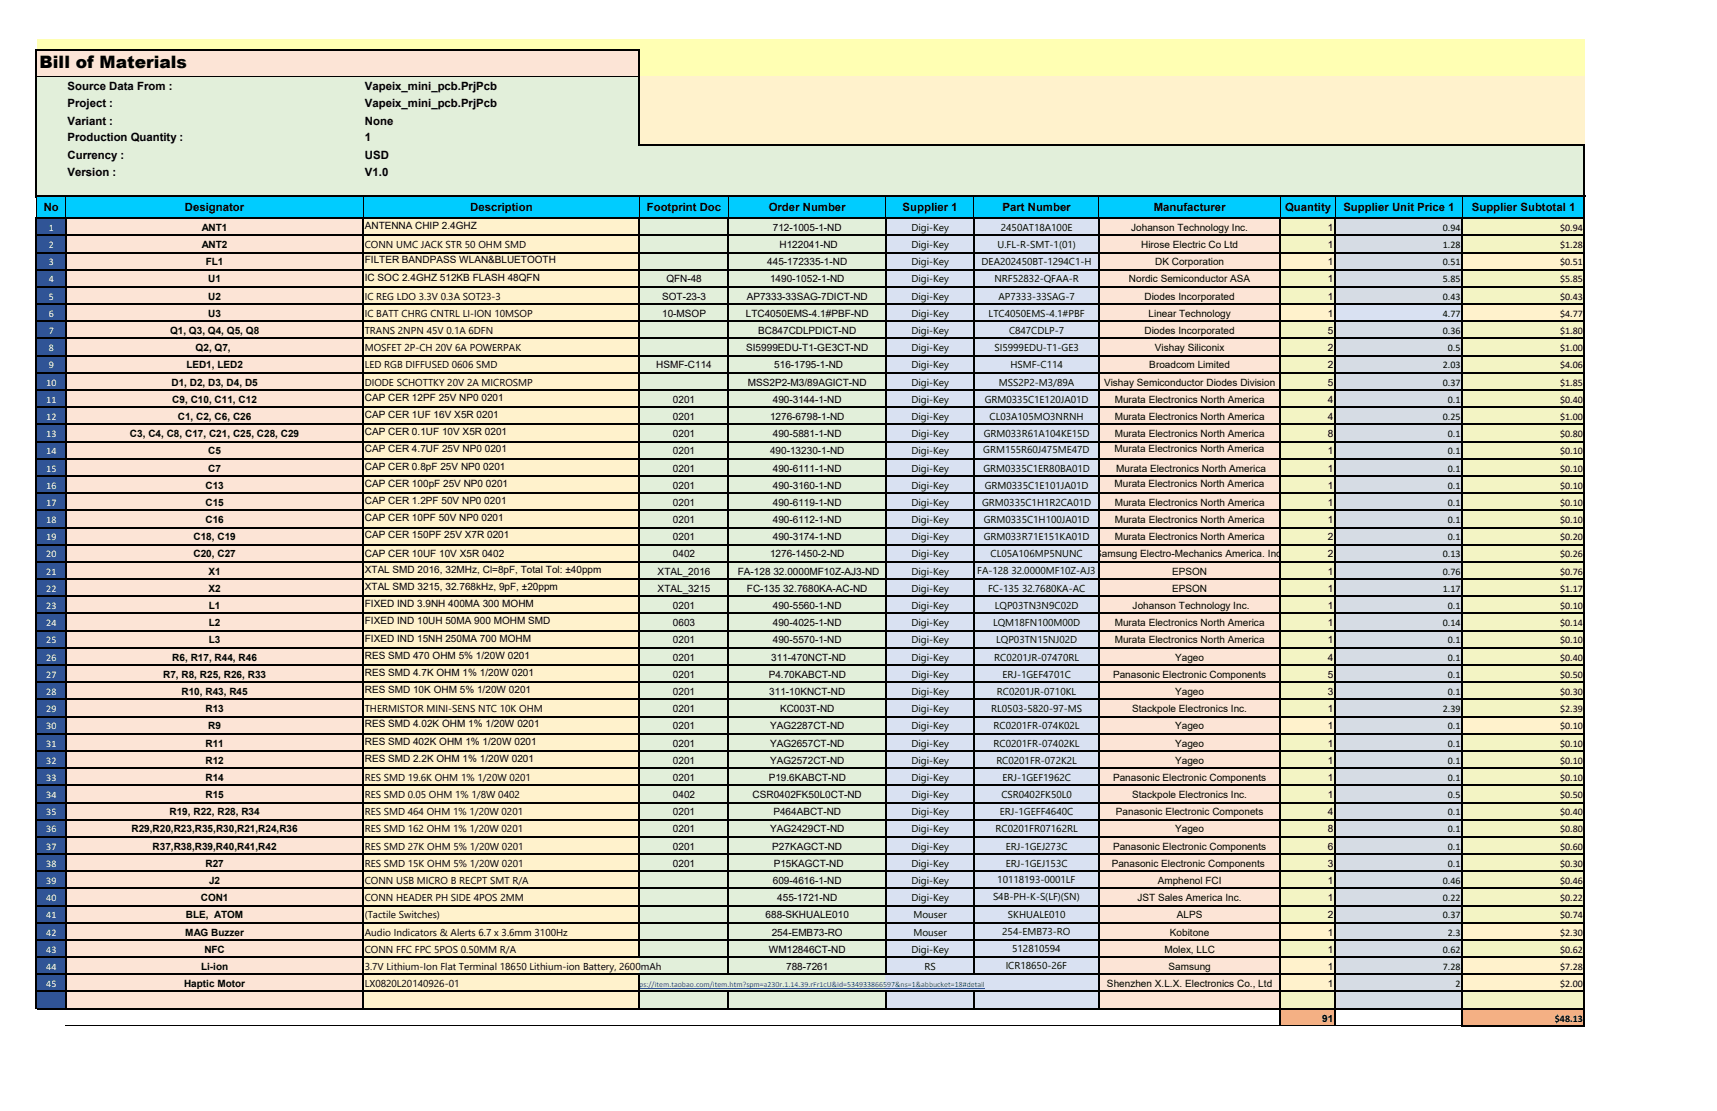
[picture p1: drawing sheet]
<svg xmlns="http://www.w3.org/2000/svg" width="850mm" height="550mm" viewBox="0 0 850 550" stroke-linecap="round" stroke-linejoin="round" font-family="sans-serif">
<defs><g id="words">
<text font-size="8.5" x="20" y="34">Bill of Materials</text>
<g font-size="5.6">
<text x="33" y="45">Source Data From :</text>
<text x="181" y="45">Vapeix_mini_pcb.PrjPcb</text>
<text x="33" y="53">Project :</text>
<text x="181" y="53">Vapeix_mini_pcb.PrjPcb</text>
<text x="33" y="62">Variant :</text>
<text x="181" y="62">None</text>
<text x="33" y="70">Production Quantity :</text>
<text x="181" y="70">1</text>
<text x="33" y="79">Currency :</text>
<text x="181" y="79">USD</text>
<text x="33" y="87">Version :</text>
<text x="181" y="87">V1.0</text>
<text x="22" y="105">No</text>
<text x="92" y="105">Designator</text>
<text x="233" y="105">Description</text>
<text x="320" y="105">Footprint Doc</text>
<text x="381" y="105">Order Number</text>
<text x="447" y="105">Supplier 1</text>
<text x="496" y="105">Part Number</text>
<text x="571" y="105">Manufacturer</text>
<text x="636" y="105">Quantity</text>
<text x="665" y="105">Supplier Unit Price 1</text>
<text x="729" y="105">Supplier Subtotal 1</text>
</g>
<g font-size="5">
<text x="181" y="113">ANTENNA CHIP 2.4GHZ</text>
<text x="100" y="114">ANT1</text>
<text x="383" y="114">712-1005-1-ND</text>
<text x="451" y="114">Digi-Key</text>
<text x="495" y="114">2450AT18A100E</text>
<text x="560" y="114">Johanson Technology Inc.</text>
<text x="657" y="114">1</text>
<text x="714" y="114">0.94</text>
<text x="772" y="114">$0.94</text>
<text x="100" y="123">ANT2</text>
<text x="181" y="123">CONN UMC JACK STR 50 OHM SMD</text>
<text x="386" y="123">H122041-ND</text>
<text x="451" y="123">Digi-Key</text>
<text x="494" y="123">U.FL-R-SMT-1(01)</text>
<text x="565" y="123">Hirose Electric Co Ltd</text>
<text x="657" y="123">1</text>
<text x="714" y="123">1.28</text>
<text x="772" y="123">$1.28</text>
<text x="102" y="131">FL1</text>
<text x="181" y="130">FILTER BANDPASS WLAN&amp;BLUETOOTH</text>
<text x="380" y="131">445-172335-1-ND</text>
<text x="451" y="131">Digi-Key</text>
<text x="486" y="131">DEA202450BT-1294C1-H</text>
<text x="572" y="131">DK Corporation</text>
<text x="657" y="131">1</text>
<text x="714" y="131">0.51</text>
<text x="772" y="131">$0.51</text>
<text x="103" y="140">U1</text>
<text x="181" y="139">IC SOC 2.4GHZ 512KB FLASH 48QFN</text>
<text x="330" y="140">QFN-48</text>
<text x="381" y="140">1490-1052-1-ND</text>
<text x="451" y="140">Digi-Key</text>
<text x="492" y="140">NRF52832-QFAA-R</text>
<text x="559" y="140">Nordic Semiconductor ASA</text>
<text x="657" y="140">1</text>
<text x="714" y="140">5.85</text>
<text x="772" y="140">$5.85</text>
<text x="103" y="148">U2</text>
<text x="181" y="148">IC REG LDO 3.3V 0.3A SOT23-3</text>
<text x="328" y="148">SOT-23-3</text>
<text x="370" y="148">AP7333-33SAG-7DICT-ND</text>
<text x="451" y="148">Digi-Key</text>
<text x="494" y="148">AP7333-33SAG-7</text>
<text x="567" y="148">Diodes Incorporated</text>
<text x="657" y="148">1</text>
<text x="714" y="148">0.43</text>
<text x="772" y="148">$0.43</text>
<text x="103" y="157">U3</text>
<text x="181" y="157">IC BATT CHRG CNTRL LI-ION 10MSOP</text>
<text x="328" y="157">10-MSOP</text>
<text x="369" y="157">LTC4050EMS-4.1#PBF-ND</text>
<text x="451" y="157">Digi-Key</text>
<text x="489" y="157">LTC4050EMS-4.1#PBF</text>
<text x="569" y="157">Linear Technology</text>
<text x="657" y="157">1</text>
<text x="714" y="157">4.77</text>
<text x="772" y="157">$4.77</text>
<text x="84" y="165">Q1, Q3, Q4, Q5, Q8</text>
<text x="181" y="165">TRANS 2NPN 45V 0.1A 6DFN</text>
<text x="375" y="165">BC847CDLPDICT-ND</text>
<text x="451" y="165">Digi-Key</text>
<text x="500" y="165">C847CDLP-7</text>
<text x="567" y="165">Diodes Incorporated</text>
<text x="657" y="165">5</text>
<text x="714" y="165">0.36</text>
<text x="772" y="165">$1.80</text>
<text x="97" y="174">Q2, Q7,</text>
<text x="181" y="174">MOSFET 2P-CH 20V 6A POWERPAK</text>
<text x="369" y="174">SI5999EDU-T1-GE3CT-ND</text>
<text x="451" y="174">Digi-Key</text>
<text x="492" y="174">SI5999EDU-T1-GE3</text>
<text x="572" y="174">Vishay Siliconix</text>
<text x="657" y="174">2</text>
<text x="717" y="174">0.5</text>
<text x="772" y="174">$1.00</text>
<text x="92" y="182">LED1, LED2</text>
<text x="181" y="182">LED RGB DIFFUSED 0606 SMD</text>
<text x="325" y="182">HSMF-C114</text>
<text x="383" y="182">516-1795-1-ND</text>
<text x="451" y="182">Digi-Key</text>
<text x="500" y="182">HSMF-C114</text>
<text x="569" y="182">Broadcom Limited</text>
<text x="657" y="182">2</text>
<text x="714" y="182">2.03</text>
<text x="772" y="182">$4.06</text>
<text x="85" y="191">D1, D2, D3, D4, D5</text>
<text x="181" y="191">DIODE SCHOTTKY 20V 2A MICROSMP</text>
<text x="370" y="191">MSS2P2-M3/89AGICT-ND</text>
<text x="451" y="191">Digi-Key</text>
<text x="495" y="191">MSS2P2-M3/89A</text>
<text x="547" y="191">Vishay Semiconductor Diodes Division</text>
<text x="657" y="191">5</text>
<text x="714" y="191">0.37</text>
<text x="772" y="191">$1.85</text>
<text x="85" y="199">C9, C10, C11, C12</text>
<text x="181" y="198">CAP CER 12PF 25V NP0 0201</text>
<text x="333" y="199">0201</text>
<text x="383" y="199">490-3144-1-ND</text>
<text x="451" y="199">Digi-Key</text>
<text x="487" y="199">GRM0335C1E120JA01D</text>
<text x="552" y="199">Murata Electronics North America</text>
<text x="657" y="199">4</text>
<text x="717" y="199">0.1</text>
<text x="772" y="199">$0.40</text>
<text x="88" y="208">C1, C2, C6, C26</text>
<text x="181" y="207">CAP CER 1UF 16V X5R 0201</text>
<text x="333" y="208">0201</text>
<text x="381" y="208">1276-6798-1-ND</text>
<text x="451" y="208">Digi-Key</text>
<text x="490" y="208">CL03A105MO3NRNH</text>
<text x="552" y="208">Murata Electronics North America</text>
<text x="657" y="208">4</text>
<text x="714" y="208">0.25</text>
<text x="772" y="208">$1.00</text>
<text x="181" y="215">CAP CER 0.1UF 10V X5R 0201</text>
<text x="64" y="216">C3, C4, C8, C17, C21, C25, C28, C29</text>
<text x="333" y="216">0201</text>
<text x="383" y="216">490-5881-1-ND</text>
<text x="451" y="216">Digi-Key</text>
<text x="487" y="216">GRM033R61A104KE15D</text>
<text x="552" y="216">Murata Electronics North America</text>
<text x="657" y="216">8</text>
<text x="717" y="216">0.1</text>
<text x="772" y="216">$0.80</text>
<text x="103" y="225">C5</text>
<text x="181" y="224">CAP CER 4.7UF 25V NP0 0201</text>
<text x="333" y="225">0201</text>
<text x="381" y="225">490-13230-1-ND</text>
<text x="451" y="225">Digi-Key</text>
<text x="487" y="224">GRM155R60J475ME47D</text>
<text x="552" y="224">Murata Electronics North America</text>
<text x="657" y="225">1</text>
<text x="717" y="225">0.1</text>
<text x="772" y="225">$0.10</text>
<text x="103" y="233">C7</text>
<text x="181" y="232">CAP CER 0.8pF 25V NP0 0201</text>
<text x="333" y="233">0201</text>
<text x="383" y="233">490-6111-1-ND</text>
<text x="451" y="233">Digi-Key</text>
<text x="487" y="233">GRM0335C1ER80BA01D</text>
<text x="553" y="233">Murata Electronics North America</text>
<text x="657" y="233">1</text>
<text x="717" y="233">0.1</text>
<text x="772" y="233">$0.10</text>
<text x="102" y="242">C13</text>
<text x="181" y="241">CAP CER 100pF 25V NP0 0201</text>
<text x="333" y="242">0201</text>
<text x="383" y="242">490-3160-1-ND</text>
<text x="451" y="242">Digi-Key</text>
<text x="487" y="242">GRM0335C1E101JA01D</text>
<text x="552" y="241">Murata Electronics North America</text>
<text x="657" y="242">1</text>
<text x="717" y="242">0.1</text>
<text x="772" y="242">$0.10</text>
<text x="102" y="250">C15</text>
<text x="181" y="250">CAP CER 1.2PF 50V NP0 0201</text>
<text x="333" y="250">0201</text>
<text x="383" y="250">490-6119-1-ND</text>
<text x="451" y="250">Digi-Key</text>
<text x="486" y="250">GRM0335C1H1R2CA01D</text>
<text x="552" y="250">Murata Electronics North America</text>
<text x="657" y="250">1</text>
<text x="717" y="250">0.1</text>
<text x="772" y="250">$0.10</text>
<text x="102" y="259">C16</text>
<text x="181" y="258">CAP CER 10PF 50V NP0 0201</text>
<text x="333" y="259">0201</text>
<text x="383" y="259">490-6112-1-ND</text>
<text x="451" y="259">Digi-Key</text>
<text x="487" y="259">GRM0335C1H100JA01D</text>
<text x="552" y="259">Murata Electronics North America</text>
<text x="657" y="259">1</text>
<text x="717" y="259">0.1</text>
<text x="772" y="259">$0.10</text>
<text x="96" y="267">C18, C19</text>
<text x="181" y="267">CAP CER 150PF 25V X7R 0201</text>
<text x="333" y="267">0201</text>
<text x="383" y="267">490-3174-1-ND</text>
<text x="451" y="267">Digi-Key</text>
<text x="487" y="267">GRM033R71E151KA01D</text>
<text x="552" y="267">Murata Electronics North America</text>
<text x="657" y="267">2</text>
<text x="717" y="267">0.1</text>
<text x="772" y="267">$0.20</text>
<text x="96" y="276">C20, C27</text>
<text x="181" y="276">CAP CER 10UF 10V X5R 0402</text>
<text x="333" y="276">0402</text>
<text x="381" y="276">1276-1450-2-ND</text>
<text x="451" y="276">Digi-Key</text>
<text x="490" y="276">CL05A106MP5NUNC</text>
<text x="542" y="276">Samsung Electro-Mechanics America. Inc.</text>
<text x="657" y="276">2</text>
<text x="714" y="276">0.13</text>
<text x="772" y="276">$0.26</text>
<text x="103" y="284">X1</text>
<text x="181" y="284">XTAL SMD 2016, 32MHz, Cl=8pF, Total Tol: ±40ppm</text>
<text x="326" y="284">XTAL_2016</text>
<text x="365" y="284">FA-128 32.0000MF10Z-AJ3-ND</text>
<text x="451" y="284">Digi-Key</text>
<text x="484" y="284">FA-128 32.0000MF10Z-AJ3</text>
<text x="580" y="284">EPSON</text>
<text x="657" y="284">1</text>
<text x="714" y="284">0.76</text>
<text x="772" y="284">$0.76</text>
<text x="103" y="293">X2</text>
<text x="181" y="292">XTAL SMD 3215, 32.768kHz, 9pF, ±20ppm</text>
<text x="326" y="293">XTAL_3215</text>
<text x="370" y="293">FC-135 32.7680KA-AC-ND</text>
<text x="451" y="293">Digi-Key</text>
<text x="489" y="293">FC-135 32.7680KA-AC</text>
<text x="580" y="293">EPSON</text>
<text x="657" y="293">1</text>
<text x="714" y="293">1.17</text>
<text x="772" y="293">$1.17</text>
<text x="103" y="301">L1</text>
<text x="181" y="301">FIXED IND 3.9NH 400MA 300 MOHM</text>
<text x="333" y="301">0201</text>
<text x="383" y="301">490-5560-1-ND</text>
<text x="451" y="301">Digi-Key</text>
<text x="492" y="301">LQP03TN3N9C02D</text>
<text x="561" y="301">Johanson Technology Inc.</text>
<text x="657" y="301">1</text>
<text x="717" y="301">0.1</text>
<text x="772" y="301">$0.10</text>
<text x="103" y="310">L2</text>
<text x="181" y="309">FIXED IND 10UH 50MA 900 MOHM SMD</text>
<text x="333" y="310">0603</text>
<text x="383" y="310">490-4025-1-ND</text>
<text x="451" y="310">Digi-Key</text>
<text x="492" y="310">LQM18FN100M00D</text>
<text x="552" y="310">Murata Electronics North America</text>
<text x="657" y="310">1</text>
<text x="714" y="310">0.14</text>
<text x="772" y="310">$0.14</text>
<text x="181" y="318">FIXED IND 15NH 250MA 700 MOHM</text>
<text x="103" y="319">L3</text>
<text x="333" y="319">0201</text>
<text x="383" y="319">490-5570-1-ND</text>
<text x="451" y="319">Digi-Key</text>
<text x="493" y="319">LQP03TN15NJ02D</text>
<text x="552" y="319">Murata Electronics North America</text>
<text x="657" y="319">1</text>
<text x="717" y="319">0.1</text>
<text x="772" y="319">$0.10</text>
<text x="85" y="327">R6, R17, R44, R46</text>
<text x="181" y="326">RES SMD 470 OHM 5% 1/20W 0201</text>
<text x="333" y="327">0201</text>
<text x="382" y="327">311-470NCT-ND</text>
<text x="451" y="327">Digi-Key</text>
<text x="492" y="327">RC0201JR-07470RL</text>
<text x="582" y="327">Yageo</text>
<text x="657" y="327">4</text>
<text x="717" y="327">0.1</text>
<text x="772" y="327">$0.40</text>
<text x="81" y="336">R7, R8, R25, R26, R33</text>
<text x="181" y="335">RES SMD 4.7K OHM 1% 1/20W 0201</text>
<text x="333" y="336">0201</text>
<text x="381" y="336">P4.70KABCT-ND</text>
<text x="451" y="336">Digi-Key</text>
<text x="496" y="336">ERJ-1GEF4701C</text>
<text x="551" y="336">Panasonic Electronic Components</text>
<text x="657" y="336">5</text>
<text x="717" y="336">0.1</text>
<text x="772" y="336">$0.50</text>
<text x="90" y="344">R10, R43, R45</text>
<text x="181" y="343">RES SMD 10K OHM 5% 1/20W 0201</text>
<text x="333" y="344">0201</text>
<text x="381" y="344">311-10KNCT-ND</text>
<text x="451" y="344">Digi-Key</text>
<text x="494" y="344">RC0201JR-0710KL</text>
<text x="582" y="344">Yageo</text>
<text x="657" y="344">3</text>
<text x="717" y="344">0.1</text>
<text x="772" y="344">$0.30</text>
<text x="102" y="353">R13</text>
<text x="181" y="353">THERMISTOR MINI-SENS NTC 10K OHM</text>
<text x="333" y="353">0201</text>
<text x="386" y="353">KC003T-ND</text>
<text x="451" y="353">Digi-Key</text>
<text x="491" y="353">RL0503-5820-97-MS</text>
<text x="560" y="353">Stackpole Electronics Inc.</text>
<text x="657" y="353">1</text>
<text x="714" y="353">2.39</text>
<text x="772" y="353">$2.39</text>
<text x="103" y="361">R9</text>
<text x="181" y="360">RES SMD 4.02K OHM 1% 1/20W 0201</text>
<text x="333" y="361">0201</text>
<text x="381" y="361">YAG2287CT-ND</text>
<text x="451" y="361">Digi-Key</text>
<text x="492" y="361">RC0201FR-074K02L</text>
<text x="582" y="361">Yageo</text>
<text x="657" y="361">1</text>
<text x="717" y="361">0.1</text>
<text x="772" y="361">$0.10</text>
<text x="102" y="370">R11</text>
<text x="181" y="369">RES SMD 402K OHM 1% 1/20W 0201</text>
<text x="333" y="370">0201</text>
<text x="381" y="370">YAG2657CT-ND</text>
<text x="451" y="370">Digi-Key</text>
<text x="492" y="370">RC0201FR-07402KL</text>
<text x="582" y="370">Yageo</text>
<text x="657" y="370">1</text>
<text x="717" y="370">0.1</text>
<text x="772" y="370">$0.10</text>
<text x="181" y="377">RES SMD 2.2K OHM 1% 1/20W 0201</text>
<text x="102" y="378">R12</text>
<text x="333" y="378">0201</text>
<text x="381" y="378">YAG2572CT-ND</text>
<text x="451" y="378">Digi-Key</text>
<text x="493" y="378">RC0201FR-072K2L</text>
<text x="582" y="378">Yageo</text>
<text x="657" y="378">1</text>
<text x="717" y="378">0.1</text>
<text x="772" y="378">$0.10</text>
<text x="102" y="387">R14</text>
<text x="181" y="387">RES SMD 19.6K OHM 1% 1/20W 0201</text>
<text x="333" y="387">0201</text>
<text x="381" y="387">P19.6KABCT-ND</text>
<text x="451" y="387">Digi-Key</text>
<text x="496" y="387">ERJ-1GEF1962C</text>
<text x="551" y="387">Panasonic Electronic Components</text>
<text x="657" y="387">1</text>
<text x="717" y="387">0.1</text>
<text x="772" y="387">$0.10</text>
<text x="102" y="395">R15</text>
<text x="181" y="395">RES SMD 0.05 OHM 1% 1/8W 0402</text>
<text x="333" y="395">0402</text>
<text x="373" y="395">CSR0402FK50L0CT-ND</text>
<text x="451" y="395">Digi-Key</text>
<text x="496" y="395">CSR0402FK50L0</text>
<text x="560" y="395">Stackpole Electronics Inc.</text>
<text x="657" y="395">1</text>
<text x="717" y="395">0.5</text>
<text x="772" y="395">$0.50</text>
<text x="84" y="404">R19, R22, R28, R34</text>
<text x="181" y="404">RES SMD 464 OHM 1% 1/20W 0201</text>
<text x="333" y="404">0201</text>
<text x="383" y="404">P464ABCT-ND</text>
<text x="451" y="404">Digi-Key</text>
<text x="495" y="404">ERJ-1GEFF4640C</text>
<text x="552" y="404">Panasonic Electronic Componets</text>
<text x="657" y="404">4</text>
<text x="717" y="404">0.1</text>
<text x="772" y="404">$0.40</text>
<text x="65" y="412">R29,R20,R23,R35,R30,R21,R24,R36</text>
<text x="181" y="412">RES SMD 162 OHM 1% 1/20W 0201</text>
<text x="333" y="412">0201</text>
<text x="381" y="412">YAG2429CT-ND</text>
<text x="451" y="412">Digi-Key</text>
<text x="493" y="412">RC0201FR07162RL</text>
<text x="582" y="412">Yageo</text>
<text x="657" y="412">8</text>
<text x="717" y="412">0.1</text>
<text x="772" y="412">$0.80</text>
<text x="76" y="421">R37,R38,R39,R40,R41,R42</text>
<text x="181" y="421">RES SMD 27K OHM 5% 1/20W 0201</text>
<text x="333" y="421">0201</text>
<text x="382" y="421">P27KAGCT-ND</text>
<text x="451" y="421">Digi-Key</text>
<text x="498" y="421">ERJ-1GEJ273C</text>
<text x="551" y="421">Panasonic Electronic Components</text>
<text x="657" y="421">6</text>
<text x="717" y="421">0.1</text>
<text x="772" y="421">$0.60</text>
<text x="102" y="429">R27</text>
<text x="181" y="429">RES SMD 15K OHM 5% 1/20W 0201</text>
<text x="333" y="429">0201</text>
<text x="383" y="429">P15KAGCT-ND</text>
<text x="451" y="429">Digi-Key</text>
<text x="498" y="429">ERJ-1GEJ153C</text>
<text x="550" y="429">Panasonic Electronic Components</text>
<text x="657" y="429">3</text>
<text x="717" y="429">0.1</text>
<text x="772" y="429">$0.30</text>
<text x="104" y="438">J2</text>
<text x="181" y="438">CONN USB MICRO B RECPT SMT R/A</text>
<text x="383" y="438">609-4616-1-ND</text>
<text x="451" y="438">Digi-Key</text>
<text x="494" y="437">10118193-0001LF</text>
<text x="573" y="438">Amphenol FCI</text>
<text x="657" y="438">1</text>
<text x="714" y="438">0.46</text>
<text x="772" y="438">$0.46</text>
<text x="99" y="446">CON1</text>
<text x="181" y="446">CONN HEADER PH SIDE 4POS 2MM</text>
<text x="385" y="446">455-1721-ND</text>
<text x="451" y="446">Digi-Key</text>
<text x="492" y="446">S4B-PH-K-S(LF)(SN)</text>
<text x="563" y="446">JST Sales America Inc.</text>
<text x="657" y="446">1</text>
<text x="714" y="446">0.22</text>
<text x="772" y="446">$0.22</text>
<text x="92" y="455">BLE, ATOM</text>
<text x="181" y="455">(Tactile Switches)</text>
<text x="379" y="455">688-SKHUALE010</text>
<text x="452" y="455">Mouser</text>
<text x="499" y="455">SKHUALE010</text>
<text x="583" y="455">ALPS</text>
<text x="657" y="455">2</text>
<text x="714" y="455">0.37</text>
<text x="772" y="455">$0.74</text>
<text x="92" y="463">MAG Buzzer</text>
<text x="181" y="463">Audio Indicators &amp; Alerts 6.7 x 3.6mm 3100Hz</text>
<text x="382" y="463">254-EMB73-RO</text>
<text x="452" y="463">Mouser</text>
<text x="496" y="463">254-EMB73-RO</text>
<text x="579" y="463">Kobitone</text>
<text x="657" y="463">1</text>
<text x="717" y="463">2.3</text>
<text x="772" y="463">$2.30</text>
<text x="101" y="472">NFC</text>
<text x="181" y="472">CONN FFC FPC 5POS 0.50MM R/A</text>
<text x="381" y="472">WM12846CT-ND</text>
<text x="451" y="472">Digi-Key</text>
<text x="501" y="471">512810594</text>
<text x="576" y="472">Molex, LLC</text>
<text x="657" y="472">1</text>
<text x="714" y="472">0.62</text>
<text x="772" y="472">$0.62</text>
<text x="498" y="480">ICR18650-26F</text>
<text x="100" y="480">Li-ion</text>
<text x="181" y="480">3.7V Lithium-Ion Flat Terminal 18650 Lithium-ion Battery, 2600mAh</text>
<text x="389" y="480">788-7261</text>
<text x="458" y="480">RS</text>
<text x="579" y="480">Samsung</text>
<text x="657" y="480">1</text>
<text x="714" y="480">7.28</text>
<text x="772" y="480">$7.28</text>
<text x="91" y="489">Haptic Motor</text>
<text x="181" y="489">LX0820L20140926-01</text>
<text x="548" y="489">Shenzhen X.L.X. Electronics Co., Ltd</text>
<text x="657" y="489">1</text>
<text x="721" y="489">2</text>
<text x="772" y="489">$2.00</text>
<text x="655" y="506">91</text>
<text x="770" y="506">$48.13</text>
</g>
<g font-size="5" fill="#fff">
<text x="24" y="114">1</text>
<text x="24" y="123">2</text>
<text x="24" y="131">3</text>
<text x="24" y="140">4</text>
<text x="24" y="148">5</text>
<text x="24" y="157">6</text>
<text x="24" y="165">7</text>
<text x="24" y="174">8</text>
<text x="24" y="182">9</text>
<text x="23" y="191">10</text>
<text x="23" y="199">11</text>
<text x="23" y="208">12</text>
<text x="23" y="216">13</text>
<text x="23" y="225">14</text>
<text x="23" y="233">15</text>
<text x="23" y="242">16</text>
<text x="23" y="250">17</text>
<text x="23" y="259">18</text>
<text x="23" y="267">19</text>
<text x="23" y="276">20</text>
<text x="23" y="284">21</text>
<text x="23" y="293">22</text>
<text x="23" y="301">23</text>
<text x="23" y="310">24</text>
<text x="23" y="319">25</text>
<text x="23" y="327">26</text>
<text x="23" y="336">27</text>
<text x="23" y="344">28</text>
<text x="23" y="353">29</text>
<text x="23" y="361">30</text>
<text x="23" y="370">31</text>
<text x="23" y="378">32</text>
<text x="23" y="387">33</text>
<text x="23" y="395">34</text>
<text x="23" y="404">35</text>
<text x="23" y="412">36</text>
<text x="23" y="421">37</text>
<text x="23" y="429">38</text>
<text x="23" y="438">39</text>
<text x="23" y="446">40</text>
<text x="23" y="455">41</text>
<text x="23" y="463">42</text>
<text x="23" y="472">43</text>
<text x="23" y="480">44</text>
<text x="23" y="489">45</text>
</g>
<text font-size="3.9" fill="#0563c1" x="312" y="489">https://item.taobao.com/item.htm?spm=a230r.1.14.39.rFr1cU&amp;id=534933866597&amp;ns=1&amp;abbucket=18#detail</text>
</g></defs>
<path d="M18 19h766v6h-766z" fill="#ffffb3"/>
<path d="M18 25h298v13h-298z" fill="#fce4d6"/>
<path d="M316 25h468v13h-468z" fill="#ffffb3"/>
<path d="M18 38h298v34h-298z" fill="#e2efda"/>
<path d="M316 38h468v34h-468z" fill="#fff2cc"/>
<path d="M18 72h766v25h-766z" fill="#e2efda"/>
<path d="M18 97h766v11h-766z" fill="#0cf"/>
<path d="M18 108h15v17h-15z" fill="#305496"/>
<path d="M32 108h148v17h-148z" fill="#fce4d6"/>
<path d="M180 108h136v17h-136z" fill="#fff2cc"/>
<path d="M316 108h122v17h-122z" fill="#e2efda"/>
<path d="M438 108h106v17h-106z" fill="#d9e1f2"/>
<path d="M544 108h90v17h-90z" fill="#fce4d6"/>
<path d="M634 108h27v17h-27z" fill="#f3f4c4"/>
<path d="M661 108h63v17h-63z" fill="#d6dce4"/>
<path d="M724 108h60v17h-60z" fill="#f3f4c4"/>
<path d="M18 125h15v9h-15z" fill="#305496"/>
<path d="M32 125h148v9h-148z" fill="#fce4d6"/>
<path d="M180 125h136v9h-136z" fill="#fff2cc"/>
<path d="M316 125h122v9h-122z" fill="#e2efda"/>
<path d="M438 125h106v9h-106z" fill="#d9e1f2"/>
<path d="M544 125h90v9h-90z" fill="#fce4d6"/>
<path d="M634 125h27v9h-27z" fill="#fff2cc"/>
<path d="M661 125h63v9h-63z" fill="#d6dce4"/>
<path d="M724 125h60v9h-60z" fill="#fff2cc"/>
<path d="M18 134h15v17h-15z" fill="#305496"/>
<path d="M32 134h148v17h-148z" fill="#fce4d6"/>
<path d="M180 134h136v17h-136z" fill="#fff2cc"/>
<path d="M316 134h122v17h-122z" fill="#e2efda"/>
<path d="M438 134h106v17h-106z" fill="#d9e1f2"/>
<path d="M544 134h90v17h-90z" fill="#fce4d6"/>
<path d="M634 134h27v17h-27z" fill="#f3f4c4"/>
<path d="M661 134h63v17h-63z" fill="#d6dce4"/>
<path d="M724 134h60v17h-60z" fill="#f3f4c4"/>
<path d="M18 151h15v8h-15z" fill="#305496"/>
<path d="M32 151h148v8h-148z" fill="#fce4d6"/>
<path d="M180 151h136v8h-136z" fill="#fff2cc"/>
<path d="M316 151h122v8h-122z" fill="#e2efda"/>
<path d="M438 151h106v8h-106z" fill="#d9e1f2"/>
<path d="M544 151h90v8h-90z" fill="#fce4d6"/>
<path d="M634 151h27v8h-27z" fill="#fff2cc"/>
<path d="M661 151h63v8h-63z" fill="#d9e1f2"/>
<path d="M724 151h60v8h-60z" fill="#fff2cc"/>
<path d="M18 159h15v196h-15z" fill="#305496"/>
<path d="M32 159h148v196h-148z" fill="#fce4d6"/>
<path d="M180 159h136v196h-136z" fill="#fff2cc"/>
<path d="M316 159h122v196h-122z" fill="#e2efda"/>
<path d="M438 159h106v196h-106z" fill="#d9e1f2"/>
<path d="M544 159h90v196h-90z" fill="#fce4d6"/>
<path d="M634 159h27v196h-27z" fill="#f3f4c4"/>
<path d="M661 159h63v196h-63z" fill="#d6dce4"/>
<path d="M724 159h60v196h-60z" fill="#f3f4c4"/>
<path d="M18 355h15v8h-15z" fill="#305496"/>
<path d="M32 355h148v8h-148z" fill="#fce4d6"/>
<path d="M180 355h136v8h-136z" fill="#fff2cc"/>
<path d="M316 355h122v8h-122z" fill="#e2efda"/>
<path d="M438 355h106v8h-106z" fill="#d9e1f2"/>
<path d="M544 355h90v8h-90z" fill="#fce4d6"/>
<path d="M634 355h27v8h-27z" fill="#fff2cc"/>
<path d="M661 355h63v8h-63z" fill="#d6dce4"/>
<path d="M724 355h60v8h-60z" fill="#fff2cc"/>
<path d="M18 363h15v94h-15z" fill="#305496"/>
<path d="M32 363h148v94h-148z" fill="#fce4d6"/>
<path d="M180 363h136v94h-136z" fill="#fff2cc"/>
<path d="M316 363h122v94h-122z" fill="#e2efda"/>
<path d="M438 363h106v94h-106z" fill="#d9e1f2"/>
<path d="M544 363h90v94h-90z" fill="#fce4d6"/>
<path d="M634 363h27v94h-27z" fill="#f3f4c4"/>
<path d="M661 363h63v94h-63z" fill="#d6dce4"/>
<path d="M724 363h60v94h-60z" fill="#f3f4c4"/>
<path d="M18 457h15v8h-15z" fill="#305496"/>
<path d="M32 457h148v8h-148z" fill="#fce4d6"/>
<path d="M180 457h136v8h-136z" fill="#fff2cc"/>
<path d="M316 457h122v8h-122z" fill="#e2efda"/>
<path d="M438 457h106v8h-106z" fill="#d9e1f2"/>
<path d="M544 457h90v8h-90z" fill="#fce4d6"/>
<path d="M634 457h27v8h-27z" fill="#fff2cc"/>
<path d="M661 457h63v8h-63z" fill="#d6dce4"/>
<path d="M724 457h60v8h-60z" fill="#fff2cc"/>
<path d="M18 465h15v9h-15z" fill="#305496"/>
<path d="M32 465h148v9h-148z" fill="#fce4d6"/>
<path d="M180 465h136v9h-136z" fill="#fff2cc"/>
<path d="M316 465h122v9h-122z" fill="#e2efda"/>
<path d="M438 465h106v9h-106z" fill="#d9e1f2"/>
<path d="M544 465h90v9h-90z" fill="#fce4d6"/>
<path d="M634 465h27v9h-27z" fill="#f3f4c4"/>
<path d="M661 465h63v9h-63z" fill="#d6dce4"/>
<path d="M724 465h60v9h-60z" fill="#f3f4c4"/>
<path d="M18 474h15v17h-15z" fill="#305496"/>
<path d="M32 474h148v17h-148z" fill="#fce4d6"/>
<path d="M180 474h136v17h-136z" fill="#fff2cc"/>
<path d="M316 474h122v17h-122z" fill="#e2efda"/>
<path d="M438 474h106v17h-106z" fill="#d9e1f2"/>
<path d="M544 474h90v17h-90z" fill="#fce4d6"/>
<path d="M634 474h27v17h-27z" fill="#fff2cc"/>
<path d="M661 474h63v17h-63z" fill="#d6dce4"/>
<path d="M724 474h60v17h-60z" fill="#fff2cc"/>
<path d="M18 491h15v8h-15z" fill="#305496"/>
<path d="M32 491h148v8h-148z" fill="#fce4d6"/>
<path d="M180 491h136v8h-136z" fill="#fff2cc"/>
<path d="M316 491h122v8h-122z" fill="#e2efda"/>
<path d="M438 491h106v8h-106z" fill="#d9e1f2"/>
<path d="M544 491h90v8h-90z" fill="#fce4d6"/>
<path d="M634 491h27v8h-27z" fill="#f3f4c4"/>
<path d="M661 491h63v8h-63z" fill="#d6dce4"/>
<path d="M724 491h60v8h-60z" fill="#f3f4c4"/>
<g fill="#fff">
<path d="M32 499h406v9h-406z"/>
<path d="M438 499h106v9h-106z"/>
<path d="M544 499h90v9h-90z"/>
</g>
<g fill="#f4b084">
<path d="M634 499h27v9h-27z"/>
<path d="M724 499h60v9h-60z"/>
</g>
<path d="M317 489h170" fill="none" stroke="#0563c1" stroke-width=".5"/>
<g fill="#000">
<path d="M18 24v74zM18 24h299v1h-299zM316 25h1v47h-1zM317 71h468v1h-468zM784 72h1v36h-1zM18 97h767v1h-767zM18 108v392zM18 108h14h-14zM18 116h14v1h-14zM32 108h1v8h-1zM32 117h1v8h-1zM32 108h753h-753z"/>
<path d="M32 116h753v1h-753zM179 108h1v392h-1zM316 108h1v366h-1zM360 108h1v375h-1zM438 108h1v375h-1zM482 108h1v375h-1zM544 108v392zM633 108h1v400h-1zM661 108v400zM723 108h1v400h-1zM784 108h1v400h-1zM18 125h14h-14z"/>
<path d="M18 133h14v1h-14zM32 125h1v8h-1zM32 134h1v8h-1zM32 125h753h-753zM32 133h753v1h-753zM18 142h14h-14zM18 150h14v1h-14zM18 159h14h-14zM32 142h1v8h-1zM32 151h1v8h-1zM32 159h1v8h-1zM32 142h753h-753z"/>
<path d="M32 150h753v1h-753zM32 159h753h-753zM18 167h14v1h-14zM18 176h14h-14zM32 168h1v8h-1zM32 176h1v8h-1zM32 167h753v1h-753zM32 176h753h-753zM18 184h14v1h-14zM18 193h14h-14zM32 185h1v8h-1zM32 193h1v8h-1z"/>
<path d="M32 184h753v1h-753zM32 193h753h-753zM18 201h14v1h-14zM18 210h14h-14zM18 218h14v1h-14zM32 202h1v8h-1zM32 210h1v8h-1zM32 219h1v8h-1zM32 201h753v1h-753zM32 210h753h-753zM32 218h753v1h-753zM18 227h14h-14z"/>
<path d="M18 235h14v1h-14zM32 227h1v8h-1zM32 236h1v8h-1zM32 227h753h-753zM32 235h753v1h-753zM18 244h14h-14zM18 252h14v1h-14zM32 244h1v8h-1zM32 253h1v8h-1zM32 244h753h-753zM32 252h753v1h-753zM18 261h14h-14z"/>
<path d="M18 269h14v1h-14zM18 278h14v1h-14zM32 261h1v8h-1zM32 270h1v8h-1zM32 279h1v7h-1zM32 261h753h-753zM32 269h753v1h-753zM32 278h753v1h-753zM18 286h14v1h-14zM18 295h14v1h-14zM32 287h1v8h-1zM32 296h1v7h-1z"/>
<path d="M32 286h753v1h-753zM32 295h753v1h-753zM18 303h14v1h-14zM18 312h14v1h-14zM32 304h1v8h-1zM32 313h1v7h-1zM32 303h753v1h-753zM32 312h753v1h-753zM18 320h14v1h-14zM18 329h14v1h-14zM18 337h14v1h-14zM32 321h1v8h-1z"/>
<path d="M32 330h1v7h-1zM32 338h1v8h-1zM32 320h753v1h-753zM32 329h753v1h-753zM32 337h753v1h-753zM18 346h14v1h-14zM18 354h14v1h-14zM32 347h1v7h-1zM32 355h1v8h-1zM32 346h753v1h-753zM32 354h753v1h-753zM18 363h14v1h-14z"/>
<path d="M18 371h14v1h-14zM18 380h14v1h-14zM32 364h1v7h-1zM32 372h1v8h-1zM32 363h753v1h-753zM32 371h753v1h-753zM32 380h753v1h-753zM18 388h14v1h-14zM18 397h14v1h-14zM32 381h1v7h-1zM32 389h1v8h-1zM32 398h1v7h-1z"/>
<path d="M32 388h753v1h-753zM32 397h753v1h-753zM18 405h14v1h-14zM18 414h14v1h-14zM32 406h1v8h-1zM32 415h1v7h-1zM32 405h753v1h-753zM32 414h753v1h-753zM18 422h14v1h-14zM18 431h14v1h-14zM18 440h14h-14zM32 423h1v8h-1z"/>
<path d="M32 432h1v8h-1zM32 422h753v1h-753zM32 431h753v1h-753zM32 440h753h-753zM18 448h14v1h-14zM18 457h14h-14zM32 440h1v8h-1zM32 449h1v8h-1zM32 457h1v8h-1zM32 448h753v1h-753zM32 457h753h-753zM18 465h14v1h-14z"/>
<path d="M18 473h14v1h-14zM32 466h1v7h-1zM32 474h1v8h-1zM32 465h753v1h-753zM32 473h753v1h-753zM18 482h14v1h-14zM18 490h14v1h-14zM18 499h14v1h-14zM32 483h1v7h-1zM32 491h1v8h-1zM32 482h753v1h-753zM32 490h753v1h-753z"/>
<path d="M32 499h753v1h-753zM316 483h1v17h-1zM360 491h1v9h-1zM438 491h1v9h-1zM482 491h1v9h-1zM724 507h61v1h-61z"/>
</g>
<g fill="none" stroke="#000" stroke-width=".5">
<path d="M18 38h298M18 98v10M32 98v10M180 98v10M316 98v10M361 98v10M438 98v10M482 98v10M544 98v10M634 98v10M661 98v10M724 98v10"/>
<path d="M32 508h601M634 508h27M661 508h62"/>
</g>
<use href="#words"/>
</svg>
